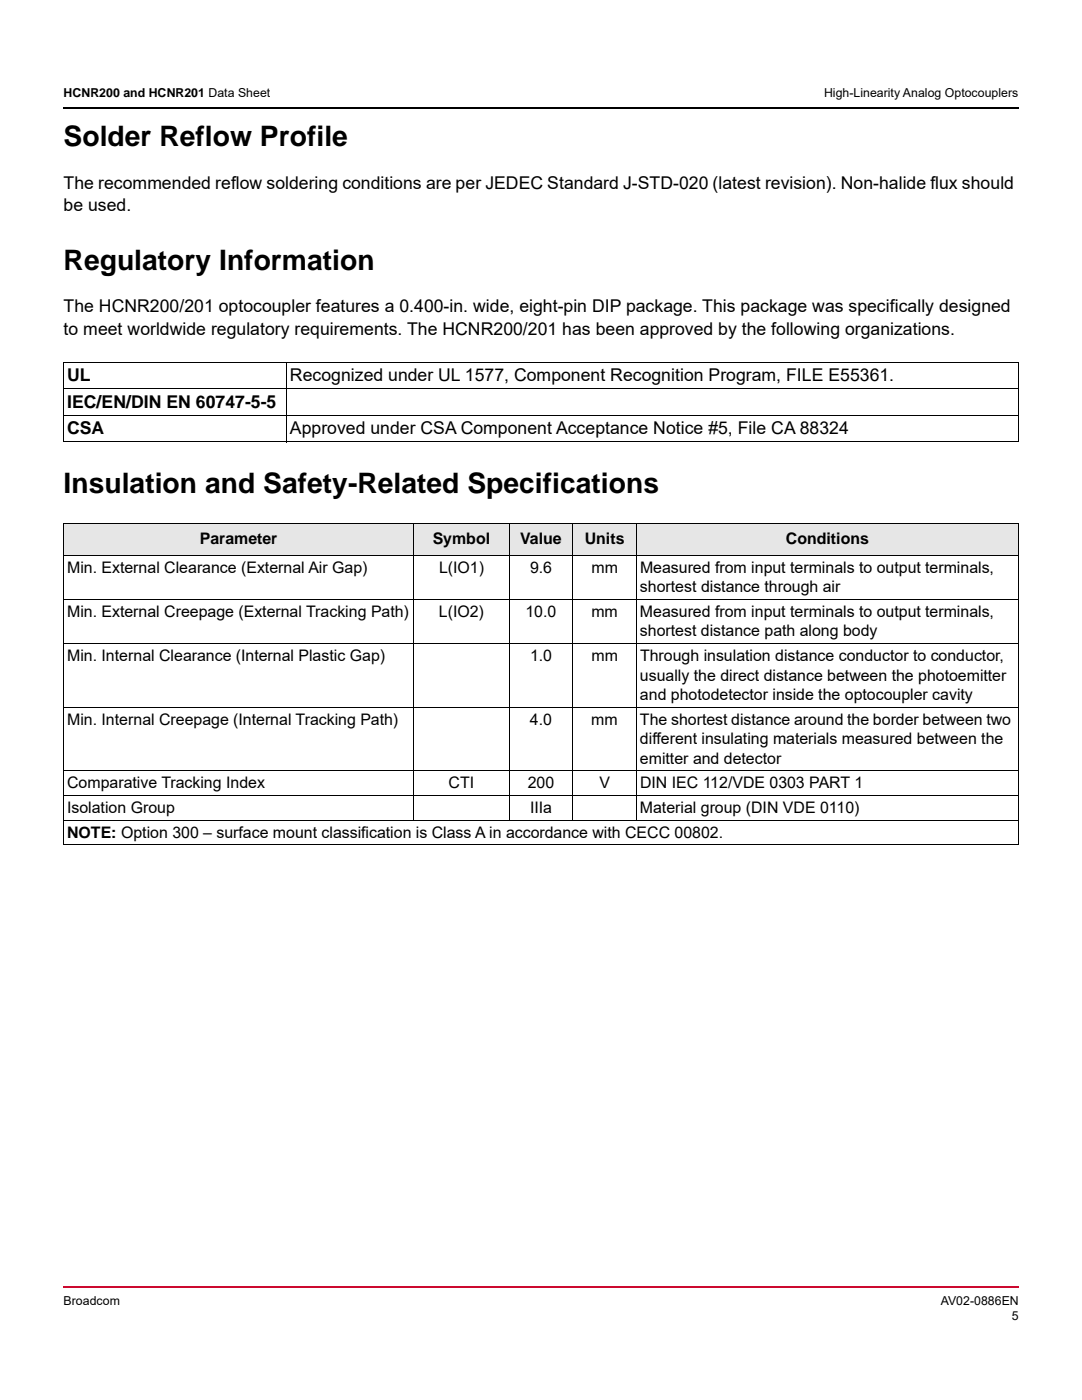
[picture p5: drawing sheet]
<svg xmlns="http://www.w3.org/2000/svg" width="216mm" height="279mm" viewBox="0 0 216 279" stroke-linecap="round" stroke-linejoin="round" font-family="sans-serif">
<defs><g id="words">
<g font-size="5.6">
<text x="12.7" y="29.2">Solder Reflow Profile</text>
<text x="12.7" y="53.8">Regulatory Information</text>
<text x="12.7" y="98.3">Insulation and Safety-Related Specifications</text>
</g>
<g font-size="3.5">
<text x="12.7" y="37.6">The recommended reflow soldering conditions are per JEDEC Standard J-STD-020 (latest revision). Non-halide flux should</text>
<text x="12.7" y="42.2">be used.</text>
<text x="12.7" y="62.3">The HCNR200/201 optocoupler features a 0.400-in. wide, eight-pin DIP package. This package was specifically designed</text>
<text x="12.7" y="66.9">to meet worldwide regulatory requirements. The HCNR200/201 has been approved by the following organizations.</text>
<text x="13.4" y="76.1">UL</text>
<text x="57.8" y="76.1">Recognized under UL 1577, Component Recognition Program, FILE E55361.</text>
<text x="13.4" y="81.4">IEC/EN/DIN EN 60747-5-5</text>
<text x="13.4" y="86.7">CSA</text>
<text x="57.8" y="86.7">Approved under CSA Component Acceptance Notice #5, File CA 88324</text>
</g>
<g font-size="3.2">
<text x="39.9" y="108.6">Parameter</text>
<text x="86.3" y="108.6">Symbol</text>
<text x="103.8" y="108.6">Value</text>
<text x="116.7" y="108.6">Units</text>
<text x="156.8" y="108.6">Conditions</text>
<text x="13.4" y="114.3">Min. External Clearance (External Air Gap)</text>
<text x="87.6" y="114.3">L(IO1)</text>
<text x="105.8" y="114.3">9.6</text>
<text x="118" y="114.3">mm</text>
<text x="127.7" y="118.2">shortest distance through air</text>
<text x="127.7" y="114.3">Measured from input terminals to output terminals,</text>
<text x="13.4" y="123.1">Min. External Creepage (External Tracking Path)</text>
<text x="87.6" y="123.1">L(IO2)</text>
<text x="104.9" y="123.1">10.0</text>
<text x="118" y="123.1">mm</text>
<text x="127.7" y="123.1">Measured from input terminals to output terminals,</text>
<text x="13.4" y="131.9">Min. Internal Clearance (Internal Plastic Gap)</text>
<text x="105.8" y="131.9">1.0</text>
<text x="118" y="131.9">mm</text>
<text x="127.7" y="127">shortest distance path along body</text>
<text x="127.7" y="131.9">Through insulation distance conductor to conductor,</text>
<text x="127.7" y="135.8">usually the direct distance between the photoemitter</text>
<text x="127.7" y="139.7">and photodetector inside the optocoupler cavity</text>
<text x="13.4" y="144.6">Min. Internal Creepage (Internal Tracking Path)</text>
<text x="105.7" y="144.6">4.0</text>
<text x="118" y="144.6">mm</text>
<text x="127.7" y="144.6">The shortest distance around the border between two</text>
<text x="127.7" y="148.5">different insulating materials measured between the</text>
<text x="127.7" y="152.4">emitter and detector</text>
<text x="13.4" y="157.3">Comparative Tracking Index</text>
<text x="89.5" y="157.3">CTI</text>
<text x="105.3" y="157.3">200</text>
<text x="119.6" y="157.3">V</text>
<text x="127.7" y="157.3">DIN IEC 112/VDE 0303 PART 1</text>
<text x="13.4" y="162.3">Isolation Group</text>
<text x="13.4" y="167.2">NOTE: Option 300 – surface mount classification is Class A in accordance with CECC 00802.</text>
<text x="105.8" y="162.3">IIIa</text>
<text x="127.7" y="162.3">Material group (DIN VDE 0110)</text>
</g>
<g font-size="2.5">
<text x="12.7" y="19.4">HCNR200 and HCNR201 Data Sheet</text>
<text x="164.4" y="19.4">High-Linearity Analog Optocouplers</text>
<text x="12.7" y="260.3">Broadcom</text>
<text x="187.7" y="260.3">AV02-0886EN</text>
<text x="201.9" y="263.5">5</text>
</g>
</g></defs>
<path d="M12.5 256.7h.2v.3h-.2z" fill="#cc092f"/>
<path d="M12.7 256.9h190.7" fill="none" stroke="#cc092f" stroke-width=".36"/>
<path d="M12.5 21.4h.2v.4h-.2z" fill="#000"/>
<path d="M12.7 21.6h190.7" fill="none" stroke="#000" stroke-width=".36"/>
<g fill="#e6e6e6">
<path d="M12.7 104.4h69.8v6.4h-69.8z"/>
<path d="M82.5 104.4h19.1v6.4h-19.1z"/>
<path d="M101.6 104.4h12.7v6.4h-12.7z"/>
<path d="M114.3 104.4h12.7v6.4h-12.7z"/>
<path d="M127 104.4h76.2v6.4h-76.2z"/>
</g>
<g fill="none" stroke="#000" stroke-width=".2">
<path d="M12.7 72.3h190.5M12.7 77.6h190.5M12.7 72.4v15.7M57.2 72.3v15.9M203.2 72.4v15.7M12.7 82.9h190.5M12.7 88.2h190.5M12.7 104.4h190.5M12.7 110.8h190.5M12.7 119.6h190.5M12.7 104.5v64.1M82.6 104.4v59.3"/>
<path d="M101.6 104.4v59.3M114.3 104.4v59.3M127 104.4v59.3M203.2 104.5v64.1M12.7 128.4h190.5M12.7 141.1h190.5M12.7 153.8h190.5M12.7 158.8h190.5M12.7 163.7h190.5M12.7 168.6h190.5"/>
</g>
<use href="#words"/>
</svg>
